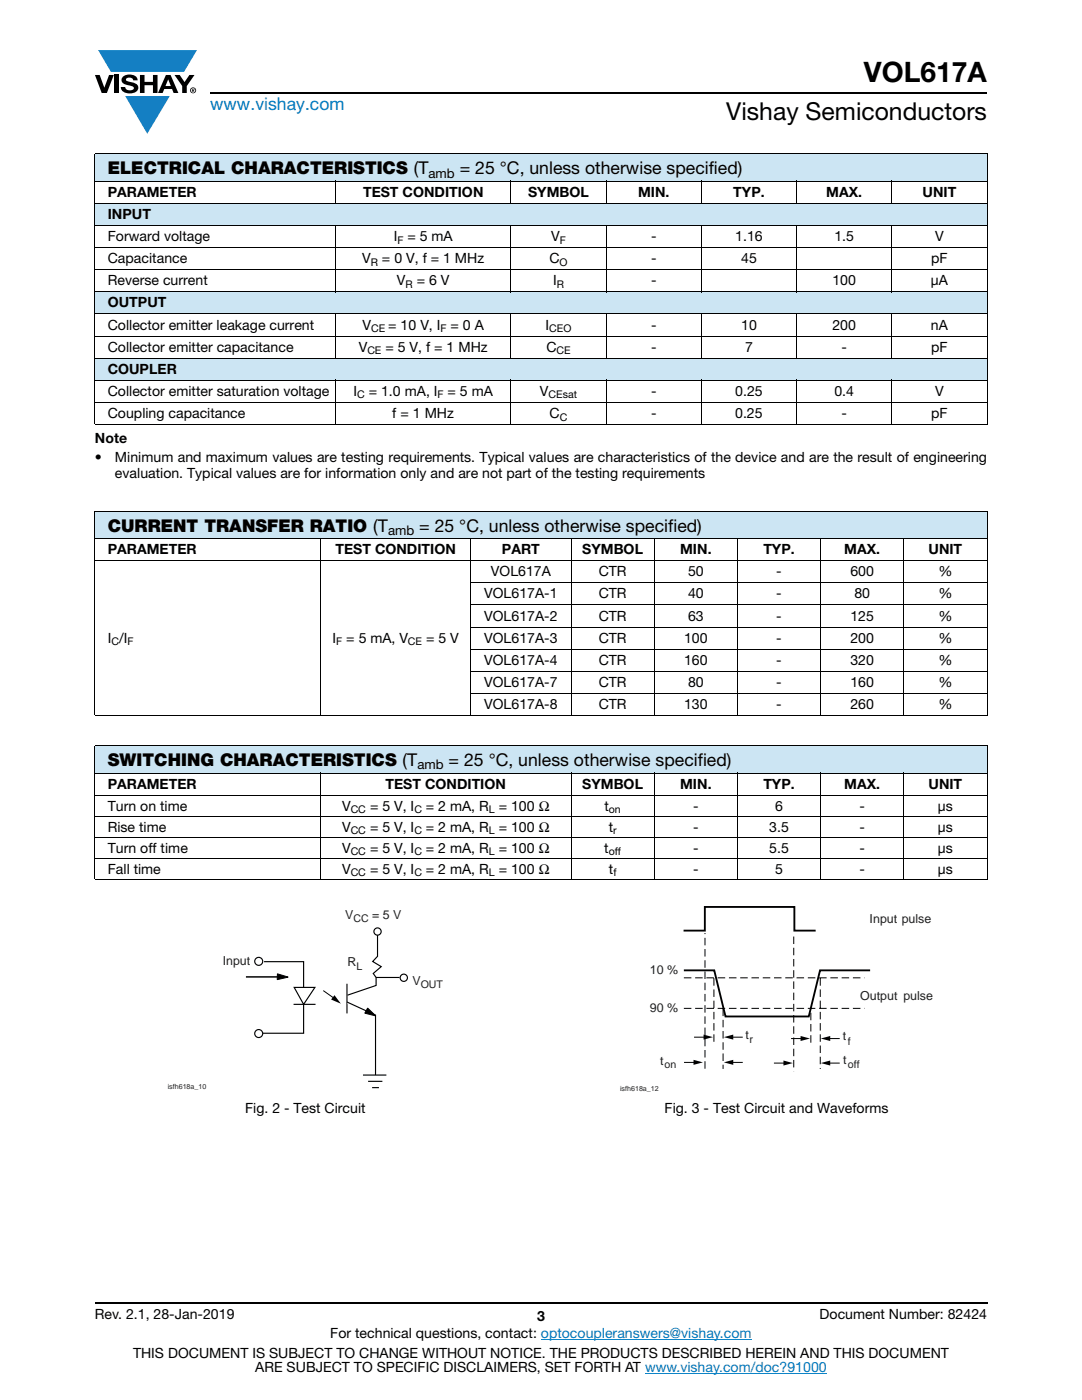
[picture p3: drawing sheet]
<svg xmlns="http://www.w3.org/2000/svg" width="216mm" height="279mm" viewBox="0 0 216 279" stroke-linecap="round" stroke-linejoin="round" font-family="sans-serif">
<defs><g id="words">
<text font-size="5.6" x="172.4" y="16.4">VOL617A</text>
<text font-size="4.9" x="144.9" y="24">Vishay Semiconductors</text>
<text font-size="3.5" fill="#007ec4" x="42" y="21.9">www.vishay.com</text>
<g font-size="3.5">
<text x="21.5" y="34.8">ELECTRICAL CHARACTERISTICS (T</text>
<text x="91.7" y="34.8">= 25 °C, unless otherwise specified)</text>
<text x="21.5" y="106.1">CURRENT TRANSFER RATIO (T</text>
<text x="83.7" y="106.1">= 25 °C, unless otherwise specified)</text>
<text x="21.5" y="152.9">SWITCHING CHARACTERISTICS (T</text>
<text x="89.5" y="152.9">= 25 °C, unless otherwise specified)</text>
</g>
<g font-size="2.8">
<text x="21.5" y="39.3">PARAMETER</text>
<text x="72.4" y="39.3">TEST CONDITION</text>
<text x="105.4" y="39.3">SYMBOL</text>
<text x="127.3" y="39.3">MIN.</text>
<text x="146.3" y="39.3">TYP.</text>
<text x="164.9" y="39.3">MAX.</text>
<text x="184.1" y="39.3">UNIT</text>
<text x="21.5" y="43.7">INPUT</text>
<text x="21.5" y="52.6">Capacitance</text>
<text x="21.5" y="48.1">Forward voltage</text>
<text x="72.3" y="52.6">V</text>
<text x="76.2" y="52.6">= 0 V, f = 1 MHz</text>
<text x="78.6" y="48.1">I</text>
<text x="81.3" y="48.1">= 5 mA</text>
<text x="109.6" y="52.6">C</text>
<text x="110" y="48.1">V</text>
<text x="129.9" y="48.1">-</text>
<text x="129.9" y="52.6">-</text>
<text x="146.7" y="48.1">1.16</text>
<text x="147.9" y="52.6">45</text>
<text x="166.5" y="48.1">1.5</text>
<text x="185.8" y="52.6">pF</text>
<text x="186.6" y="48.1">V</text>
<text x="21.5" y="57">Reverse current</text>
<text x="79.2" y="57">V</text>
<text x="83.1" y="57">= 6 V</text>
<text x="110.4" y="57">I</text>
<text x="129.9" y="57">-</text>
<text x="166.1" y="57">100</text>
<text x="185.8" y="57">μA</text>
<text x="21.5" y="61.4">OUTPUT</text>
<text x="21.5" y="65.8">Collector emitter leakage current</text>
<text x="72.3" y="65.8">V</text>
<text x="77.5" y="65.8">= 10 V, I</text>
<text x="89.9" y="65.8">= 0 A</text>
<text x="108.9" y="65.8">I</text>
<text x="129.9" y="65.8">-</text>
<text x="147.9" y="65.8">10</text>
<text x="166.1" y="65.8">200</text>
<text x="185.8" y="65.8">nA</text>
<text x="21.5" y="70.2">Collector emitter capacitance</text>
<text x="71.6" y="70.2">V</text>
<text x="76.9" y="70.2">= 5 V, f = 1 MHz</text>
<text x="109" y="70.2">C</text>
<text x="129.9" y="70.2">-</text>
<text x="148.7" y="70.2">7</text>
<text x="167.9" y="70.2">-</text>
<text x="185.8" y="70.2">pF</text>
<text x="21.5" y="74.6">COUPLER</text>
<text x="21.5" y="83.4">Coupling capacitance</text>
<text x="21.5" y="79">Collector emitter saturation voltage</text>
<text x="70.5" y="79">I</text>
<text x="73.6" y="79">= 1.0 mA, I</text>
<text x="78.3" y="83.4">f = 1 MHz</text>
<text x="89.3" y="79">= 5 mA</text>
<text x="107.7" y="79">V</text>
<text x="109.7" y="83.4">C</text>
<text x="129.9" y="79">-</text>
<text x="129.9" y="83.4">-</text>
<text x="146.7" y="83.4">0.25</text>
<text x="146.7" y="79">0.25</text>
<text x="166.5" y="79">0.4</text>
<text x="167.9" y="83.4">-</text>
<text x="185.8" y="83.4">pF</text>
<text x="186.6" y="79">V</text>
<text x="18.9" y="88.3">Note</text>
<text x="18.9" y="92.2">•</text>
<text x="22.9" y="95.4">evaluation. Typical values are for information only and are not part of the testing requirements</text>
<text x="22.9" y="92.2">Minimum and maximum values are testing requirements. Typical values are characteristics of the device and are the result of engineering</text>
<text x="21.5" y="110.6">PARAMETER</text>
<text x="66.9" y="110.6">TEST CONDITION</text>
<text x="100.2" y="110.6">PART</text>
<text x="116.2" y="110.6">SYMBOL</text>
<text x="135.7" y="110.6">MIN.</text>
<text x="152.3" y="110.6">TYP.</text>
<text x="168.5" y="110.6">MAX.</text>
<text x="185.3" y="110.6">UNIT</text>
<text x="96.6" y="119.4">VOL617A-1</text>
<text x="98" y="115">VOL617A</text>
<text x="119.5" y="119.4">CTR</text>
<text x="119.5" y="115">CTR</text>
<text x="137.3" y="115">50</text>
<text x="137.3" y="119.4">40</text>
<text x="154.9" y="115">-</text>
<text x="154.9" y="119.4">-</text>
<text x="169.7" y="115">600</text>
<text x="170.5" y="119.4">80</text>
<text x="187.2" y="115">%</text>
<text x="187.2" y="119.4">%</text>
<text x="96.6" y="123.8">VOL617A-2</text>
<text x="119.5" y="123.8">CTR</text>
<text x="137.3" y="123.8">63</text>
<text x="154.9" y="123.8">-</text>
<text x="169.7" y="123.8">125</text>
<text x="187.2" y="123.8">%</text>
<text x="21.5" y="128.2">I /I</text>
<text x="66.3" y="128.2">I</text>
<text x="69.1" y="128.2">= 5 mA, V</text>
<text x="85" y="128.2">= 5 V</text>
<text x="96.6" y="128.2">VOL617A-3</text>
<text x="119.5" y="128.2">CTR</text>
<text x="136.5" y="128.2">100</text>
<text x="154.9" y="128.2">-</text>
<text x="169.7" y="128.2">200</text>
<text x="187.2" y="128.2">%</text>
<text x="96.6" y="132.7">VOL617A-4</text>
<text x="96.6" y="137.1">VOL617A-7</text>
<text x="119.5" y="132.7">CTR</text>
<text x="119.5" y="137.1">CTR</text>
<text x="136.5" y="132.7">160</text>
<text x="137.3" y="137.1">80</text>
<text x="154.9" y="137.1">-</text>
<text x="154.9" y="132.7">-</text>
<text x="169.7" y="137.1">160</text>
<text x="169.7" y="132.7">320</text>
<text x="187.2" y="137.1">%</text>
<text x="187.2" y="132.7">%</text>
<text x="96.6" y="141.5">VOL617A-8</text>
<text x="119.5" y="141.5">CTR</text>
<text x="136.5" y="141.5">130</text>
<text x="154.9" y="141.5">-</text>
<text x="169.7" y="141.5">260</text>
<text x="187.2" y="141.5">%</text>
<text x="21.5" y="161.8">Turn on time</text>
<text x="21.5" y="157.4">PARAMETER</text>
<text x="68.3" y="161.8">V</text>
<text x="73.8" y="161.8">= 5 V, I</text>
<text x="76.9" y="157.4">TEST CONDITION</text>
<text x="85" y="161.8">= 2 mA, R = 100 Ω</text>
<text x="116.2" y="157.4">SYMBOL</text>
<text x="120.6" y="161.8">t</text>
<text x="135.7" y="157.4">MIN.</text>
<text x="138.3" y="161.8">-</text>
<text x="152.3" y="157.4">TYP.</text>
<text x="154.7" y="161.8">6</text>
<text x="168.5" y="157.4">MAX.</text>
<text x="171.5" y="161.8">-</text>
<text x="185.3" y="157.4">UNIT</text>
<text x="187.2" y="161.8">μs</text>
<text x="21.5" y="166">Rise time</text>
<text x="68.2" y="166">V</text>
<text x="73.8" y="166">= 5 V, I</text>
<text x="85" y="166">= 2 mA, R = 100 Ω</text>
<text x="121.5" y="166">t</text>
<text x="138.3" y="166">-</text>
<text x="153.5" y="166">3.5</text>
<text x="171.5" y="166">-</text>
<text x="187.2" y="166">μs</text>
<text x="21.5" y="170.2">Turn off time</text>
<text x="68.3" y="170.2">V</text>
<text x="73.8" y="170.2">= 5 V, I</text>
<text x="85" y="170.2">= 2 mA, R = 100 Ω</text>
<text x="120.6" y="170.2">t</text>
<text x="138.3" y="170.2">-</text>
<text x="153.5" y="170.2">5.5</text>
<text x="171.5" y="170.2">-</text>
<text x="187.2" y="170.2">μs</text>
<text x="21.5" y="174.4">Fall time</text>
<text x="68.3" y="174.4">V</text>
<text x="73.8" y="174.4">= 5 V, I</text>
<text x="85" y="174.4">= 2 mA, R = 100 Ω</text>
<text x="121.5" y="174.4">t</text>
<text x="138.3" y="174.4">-</text>
<text x="154.7" y="174.4">5</text>
<text x="171.5" y="174.4">-</text>
<text x="187.2" y="174.4">μs</text>
<text x="48.9" y="222.1">Fig. 2 - Test Circuit</text>
<text x="132.6" y="222.1">Fig. 3 - Test Circuit and Waveforms</text>
<text x="18.9" y="263.3">Rev. 2.1, 28-Jan-2019</text>
<text x="107.2" y="263.6">3</text>
<text x="163.6" y="263.3">Document Number: 82424</text>
<text x="65.9" y="267.1">For technical questions, contact: optocoupleranswers@vishay.com</text>
<text x="26.5" y="271">THIS DOCUMENT IS SUBJECT TO CHANGE WITHOUT NOTICE. THE PRODUCTS DESCRIBED HEREIN AND THIS DOCUMENT</text>
<text x="50.9" y="273.8">ARE SUBJECT TO SPECIFIC DISCLAIMERS, SET FORTH AT www.vishay.com/doc?91000</text>
</g>
<g font-size="2.6">
<text x="85.5" y="35.5">amb</text>
<text x="77.4" y="106.7">amb</text>
<text x="83.3" y="153.5">amb</text>
</g>
<g font-size="2.5" fill="#231f20">
<text x="68.9" y="183.3">V</text>
<text x="74.2" y="183.3">= 5 V</text>
<text x="173.5" y="184.2">Input pulse</text>
<text x="44.4" y="192.6">Input</text>
<text x="69.4" y="192.8">R</text>
<text x="82.3" y="196.6">V</text>
<text x="129.7" y="194.3">10 %</text>
<text x="129.7" y="202">90 %</text>
<text x="171.7" y="199.5">Output pulse</text>
<text x="148.7" y="207.4">t</text>
<text x="168.2" y="207.6">t</text>
<text x="131.8" y="212.6">t</text>
<text x="168.3" y="212.4">t</text>
</g>
<g font-size="2.1">
<text x="74" y="53.1">R</text>
<text x="79.3" y="48.6">F</text>
<text x="111.7" y="53.1">O</text>
<text x="111.7" y="48.6">F</text>
<text x="80.9" y="57.5">R</text>
<text x="111.1" y="57.5">R</text>
<text x="73.3" y="70.7">CE</text>
<text x="74.1" y="66.3">CE</text>
<text x="87.9" y="66.3">F</text>
<text x="109.6" y="66.3">CEO</text>
<text x="111.1" y="70.7">CE</text>
<text x="71.3" y="79.5">C</text>
<text x="87.3" y="79.5">F</text>
<text x="109.5" y="79.5">CEsat</text>
<text x="111.7" y="83.9">C</text>
<text x="22.2" y="128.8">C</text>
<text x="25.4" y="128.8">F</text>
<text x="67.1" y="128.8">F</text>
<text x="81.4" y="128.8">CE</text>
<text x="70" y="162.3">CC</text>
<text x="70" y="166.5">CC</text>
<text x="82.7" y="162.3">C</text>
<text x="82.7" y="166.5">C</text>
<text x="97.6" y="162.3">L</text>
<text x="97.6" y="166.5">L</text>
<text x="121.5" y="162.3">on</text>
<text x="122.3" y="166.5">r</text>
<text x="70" y="170.7">CC</text>
<text x="82.7" y="170.7">C</text>
<text x="97.6" y="170.7">L</text>
<text x="121.5" y="170.7">off</text>
<text x="70" y="174.9">CC</text>
<text x="82.7" y="174.9">C</text>
<text x="97.6" y="174.9">L</text>
<text x="122.4" y="174.9">f</text>
</g>
<g font-size="2.1" fill="#231f20">
<text x="70.5" y="184">CC</text>
<text x="71.1" y="193.5">L</text>
<text x="84" y="197.3">OUT</text>
<text x="149.6" y="208.1">r</text>
<text x="169.1" y="208.5">f</text>
<text x="132.6" y="213.1">on</text>
<text x="169.2" y="213.1">off</text>
</g>
<g font-size="1.4" fill="#231f20">
<text x="33.5" y="217.3">isfh618a_10</text>
<text x="123.7" y="217.7">isfh618a_12</text>
</g>
</g></defs>
<g fill="#147fc3">
<path d="M19.6 10h19.7l-2.6 4.3h-1.1h-13.5z"/>
<path d="M25 19.2h8.9l-4.5 7.5z"/>
</g>
<g fill="#000">
<path d="M18.9 15h1l.9 2.5 1-2.5h.9l-1.4 3.6h-1zM22.9 15h.9v3.6h-.9zM24.6 15.3a2.1 2.1 0 0 1 2.8 .3l.1 .4h-.9a.79 .79 0 0 0-.7-.5 .79 .79 0 0 0-.8 .4l.3 .3 1 .2a1.08 1.08 0 0 1 1.2 1 1.08 1.08 0 0 1-1.1 1.2 1.73 1.73 0 0 1-2.4-1.2h.9a.96 .96 0 0 0 .8 .6 .96 .96 0 0 0 .9-.4 1.31 1.31 0 0 0-1.2-.6 1.03 1.03 0 0 1-1.1-.6 1.03 1.03 0 0 1 .2-1.1zM27.9 15h.9v1.3h1.7v-1.3h.9v3.6h-.9v-1.6h-1.7v1.6h-.9zM34.8 15h1.1l.9 1.4 1-1.4h1l-1.5 2.2v1.4h-.9v-1.4z"/>
<path d="M33.6 15.9l.5 1.3h-1.1zM33.1 15l-1.6 3.6h1l.3-.8h1.5l.3 .8h1l-1.6-3.6z"/>
<path d="M38.4 17.8h.2v.2h-.2zM38.3 17.7v.7h.1v-.3l.4 .3-.2-.3 .2-.2-.1-.2z"/>
<path d="M38.1 18a.46 .46 0 0 1 .9 0 .46 .46 0 0 1-.9 0zM37.9 18a.6 .6 0 0 0 1.2 0 .6 .6 0 0 0-1.2 0z"/>
</g>
<path d="M42 18.6h155M18.9 260h178.1" fill="none" stroke="#000" stroke-width=".36"/>
<path d="M107.9 267.3h42.1M128.7 274h36.3" fill="none" stroke="#007ec4" stroke-width=".2"/>
<path d="M18.9 30.7h178.1v5.5h-178.1z" fill="#cce5f3"/>
<g fill="#fff">
<path d="M18.9 36.2h48.1v4.4h-48.1z"/>
<path d="M67 36.2h35v4.4h-35z"/>
<path d="M102 36.2h18.9v4.4h-18.9z"/>
<path d="M120.9 36.2h19.1v4.4h-19.1z"/>
<path d="M140 36.2h19v4.4h-19z"/>
<path d="M159 36.2h18.9v4.4h-18.9z"/>
<path d="M177.9 36.2h19.1v4.4h-19.1z"/>
</g>
<g fill="#cce5f3">
<path d="M18.9 40.6h178.1v4.4h-178.1z"/>
<path d="M18.9 58.3h178.1v4.4h-178.1z"/>
<path d="M18.9 71.5h178.1v4.4h-178.1z"/>
<path d="M18.9 102h178.1v5.5h-178.1z"/>
</g>
<g fill="#fff">
<path d="M18.9 107.5h45v4.4h-45z"/>
<path d="M63.9 107.5h30.1v4.4h-30.1z"/>
<path d="M94 107.5h19.9v4.4h-19.9z"/>
<path d="M113.9 107.5h16.7v4.4h-16.7z"/>
<path d="M130.6 107.5h16.6v4.4h-16.6z"/>
<path d="M147.2 107.5h16.5v4.4h-16.5z"/>
<path d="M163.7 107.5h16.7v4.4h-16.7z"/>
<path d="M180.4 107.5h16.6v4.4h-16.6z"/>
</g>
<path d="M18.9 148.8h178.1v5.5h-178.1z" fill="#cce5f3"/>
<g fill="#fff">
<path d="M18.9 154.3h45v4.4h-45z"/>
<path d="M63.9 154.3h50v4.4h-50z"/>
<path d="M113.9 154.3h16.7v4.4h-16.7z"/>
<path d="M130.6 154.3h16.6v4.4h-16.6z"/>
<path d="M147.2 154.3h16.5v4.4h-16.5z"/>
<path d="M163.7 154.3h16.7v4.4h-16.7z"/>
<path d="M180.4 154.3h16.6v4.4h-16.6z"/>
</g>
<g fill="none" stroke="#000" stroke-width=".2">
<path d="M18.9 30.7h178.1M18.9 36.2h178.1M18.9 30.8v53.8M67 36.1v4.6M102 36.1v4.6M120.9 36.1v4.6M140 36.1v4.6M159 36.1v4.6M177.9 36.1v4.6M197 30.8v53.8M18.9 40.6h178.1M18.9 45h178.1"/>
<path d="M18.9 49.4h178.1M18.9 53.8h178.1M18.9 58.3h178.1M67 44.9v13.4M102 44.9v13.4M120.9 44.9v13.4M140 44.9v13.4M159 44.9v13.4M177.9 44.9v13.4M18.9 62.7h178.1M18.9 67.1h178.1M18.9 71.5h178.1"/>
<path d="M18.9 75.9h178.1M67 62.6v9M67 75.8v9M102 62.6v9M102 75.8v9M120.9 62.6v9M120.9 75.8v9M140 62.6v9M140 75.8v9M159 62.6v9M159 75.8v9M177.9 62.6v9"/>
<path d="M177.9 75.8v9M18.9 80.3h178.1M18.9 84.7h178.1M18.9 102h178.1M18.9 107.5h178.1M18.9 111.9h178.1M18.9 102.1v40.6M63.9 107.4v35.5M93.9 116.3h103.1M94 107.4v35.5M113.9 107.4v35.5M130.6 107.4v35.5"/>
<path d="M147.2 107.4v35.5M163.7 107.4v35.5M180.4 107.4v35.5M197 102.1v40.6M93.9 120.7h103.1M93.9 125.1h103.1M93.9 129.5h103.1M93.9 134h103.1M93.9 138.4h103.1M18.9 142.8h178.1M18.9 148.8h178.1M18.9 154.3h178.1"/>
<path d="M18.9 158.7h178.1M18.9 148.9v26.5M63.9 154.2v21.4M113.9 154.2v21.4M130.6 154.2v21.4M147.2 154.2v21.4M163.7 154.2v21.4M180.4 154.2v21.4M197 148.9v26.5M18.9 162.9h178.1M18.9 167.1h178.1M18.9 171.3h178.1"/>
<path d="M18.9 175.5h178.1"/>
</g>
<path d="M33.5 181.2h54.9v36.4h-54.9z" fill="#fff"/>
<path d="M52.7 191.9h7.9v14.3h-8.2" fill="none" stroke="#000" stroke-width=".23"/>
<path d="M58.7 197.1h4.1l-2.2 3.3z" fill="#fff"/>
<g fill="none" stroke="#000" stroke-width=".23">
<path d="M58.7 197.1h4.1l-2.2 3.3zM58.6 200.4h4.4"/>
<circle cx="51.6" cy="191.9" r=".8"/>
<circle cx="75.3" cy="185.9" r=".72"/>
<circle cx="80.6" cy="195.1" r=".72"/>
<circle cx="51.6" cy="206.3" r=".8"/>
</g>
<path d="M69.2 196.3v6z" fill="#fff"/>
<path d="M69.2 196.3v6M75.3 186.6v4.3l-.9 1 1.7 1-1.6 1.4 .5 .8h4.7" fill="none" stroke="#000" stroke-width=".23"/>
<path d="M72.4 214.6h4.7z" fill="#fff"/>
<path d="M72.4 214.6h4.7" fill="none" stroke="#000" stroke-width=".23"/>
<path d="M73.5 215.8h2.8z" fill="#fff"/>
<path d="M73.5 215.8h2.8" fill="none" stroke="#000" stroke-width=".23"/>
<path d="M74.2 217.1h1.4z" fill="#fff"/>
<path d="M74.2 217.1h1.4" fill="none" stroke="#000" stroke-width=".23"/>
<path d="M69.2 200l5.7 2.6v12z" fill="#fff"/>
<path d="M69.2 200l5.7 2.6v12M75 195.1v1.6l-5.6 1.9" fill="none" stroke="#000" stroke-width=".23"/>
<path d="M55.4 194.3l2.1 .7-2.2 .5zM66.7 198.6l1.3 1.7-1.9-.8zM73.4 201.2l1.6 1.5-2.2-.5z" fill="#000"/>
<path d="M49.1 195h7.2M55.4 194.3l2.1 .7-2.2 .5zM64.5 197.7l2.5 1.7M73.4 201.2l1.6 1.5-2.2-.5z" fill="none" stroke="#000" stroke-width=".2"/>
<path d="M123.7 180.8h62.5v37.2h-62.5z" fill="#fff"/>
<path d="M138.4 211.5l1.9 .5-1.9 .5zM140.4 206.5l1.9 .5-1.9 .5zM144.4 207l1.9-.5v1zM144.4 212l1.9-.5v1zM156.3 211.7l1.9 .5-1.9 .5zM159.7 206.8l1.9 .5-1.9 .5zM163.8 212.2l1.9-.5v1zM163.8 207.3l1.9-.5v1z" fill="#000"/>
<path d="M136.4 185.7h4.2v-4.7h17.9v4.7h4.3M136.5 193.7h6l2.3 9.2h16.6l2.2-9.2h10" fill="none" stroke="#000" stroke-width=".37"/>
<path d="M136.5 195.1h36M142.5 195.2v13.2M158.4 186.9v26.9M163.7 195.2v18.1M136.5 201.2h36M140.7 213.3v-27.1M144.3 201.3v12M161.8 208.1v-6.9" fill="none" stroke="#000" stroke-width=".2" stroke-dasharray="1.5 .7" stroke-linecap="butt"/>
<path d="M136.5 212h2.1M138.5 207h2.1M146.1 207h2.1M146.1 212h2.1M154.4 212.2h2.2M157.9 207.3h2.1M165.4 212.2h2.2M165.4 207.3h2.2" fill="none" stroke="#000" stroke-width=".2"/>
<use href="#words"/>
</svg>
